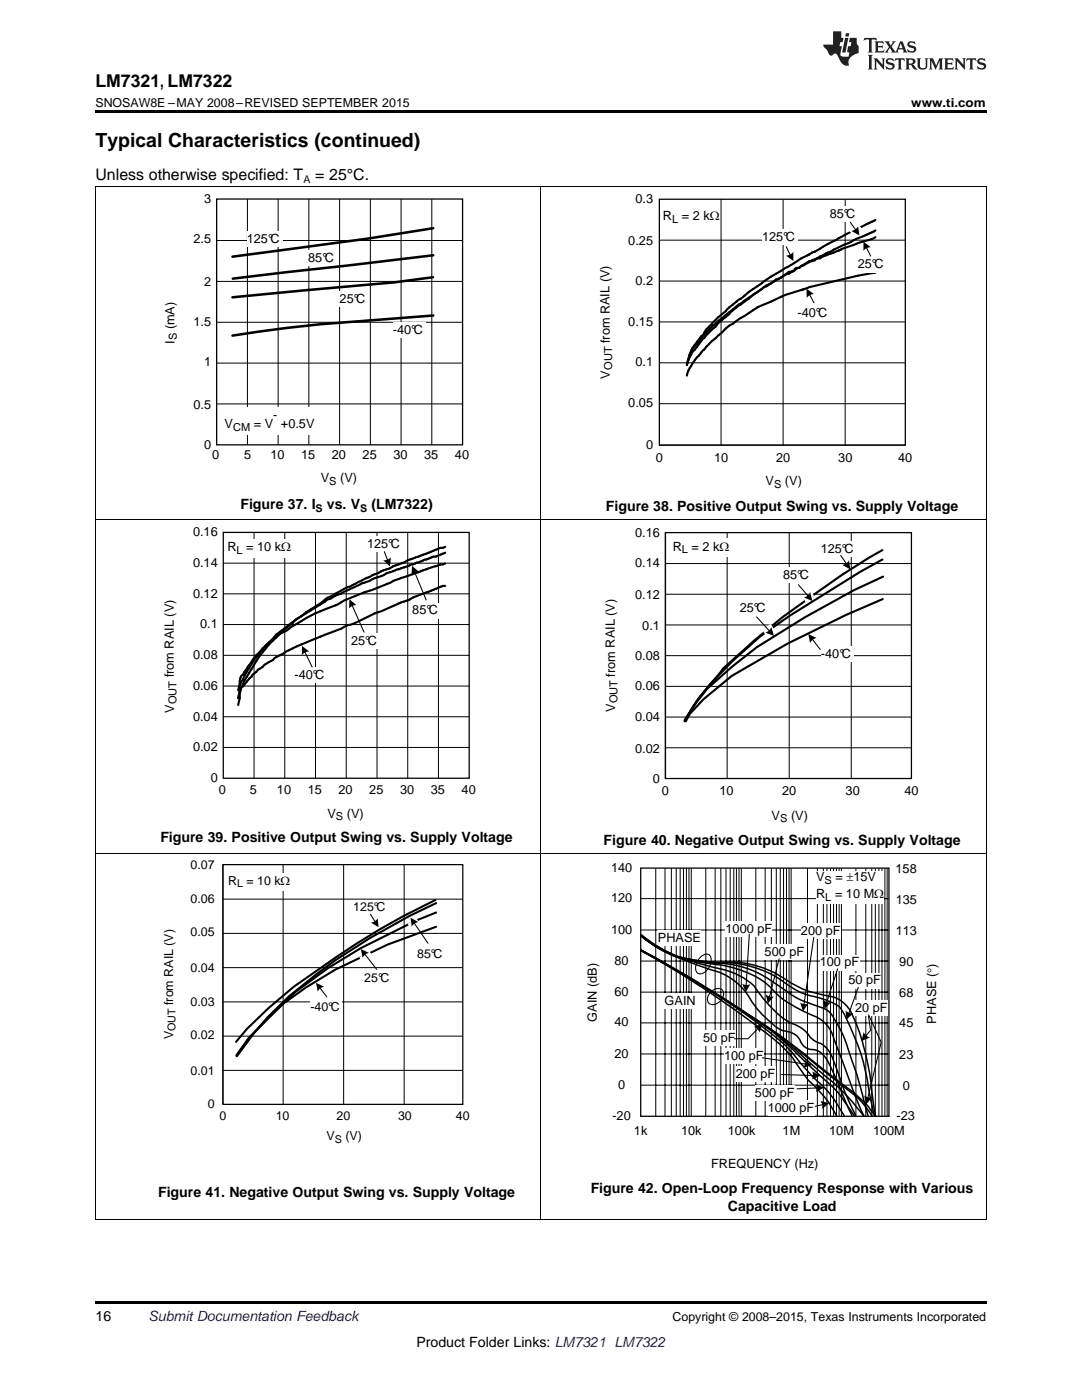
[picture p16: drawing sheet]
<svg xmlns="http://www.w3.org/2000/svg" width="216mm" height="279mm" viewBox="0 0 216 279" stroke-linecap="round" stroke-linejoin="round" font-family="sans-serif">
<defs><g id="words">
<text font-size="3.9" x="19" y="29.3">Typical Characteristics (continued)</text>
<text font-size="3.5" x="19" y="17.3">LM7321, LM7322</text>
<g font-size="3.2">
<text x="19" y="36">Unless otherwise specified: T</text>
<text x="62.9" y="36">= 25°C.</text>
</g>
<g font-size="2.8">
<text x="48" y="101.6">Figure 37. I</text>
<text x="65.2" y="101.6">vs. V</text>
<text x="74.1" y="101.6">(LM7322)</text>
<text x="120.9" y="102">Figure 38. Positive Output Swing vs. Supply Voltage</text>
<text x="32" y="168.1">Figure 39. Positive Output Swing vs. Supply Voltage</text>
<text x="120.4" y="168.6">Figure 40. Negative Output Swing vs. Supply Voltage</text>
<text x="31.5" y="238.8">Figure 41. Negative Output Swing vs. Supply Voltage</text>
<text x="117.9" y="238.1">Figure 42. Open-Loop Frequency Response with Various</text>
<text x="145.2" y="241.6">Capacitive Load</text>
<text x="19" y="263.6">16</text>
<text x="83.1" y="268.9">Product Folder Links: LM7321 LM7322</text>
</g>
<text font-size="2.8" fill="#0000c8" x="29.6" y="263.6">Submit Documentation Feedback</text>
<g font-size="2.5">
<text x="19" y="21.4">SNOSAW8E –MAY 2008–REVISED SEPTEMBER 2015</text>
<text x="181.8" y="21.4">www.ti.com</text>
<text x="40.7" y="40.5">3</text>
<text x="126.8" y="40.6">0.3</text>
<text x="132.3" y="44">R</text>
<text x="136.1" y="44">= 2 k:</text>
<text x="165.6" y="43.6">85°C</text>
<text x="38.6" y="48.5">2.5</text>
<text x="49.2" y="48.4">125°C</text>
<text x="61.5" y="52.3">85°C</text>
<text x="125.4" y="48.8">0.25</text>
<text x="152.1" y="48.1">125°C</text>
<text x="171.2" y="53.6">25°C</text>
<text x="40.7" y="57">2</text>
<text x="126.8" y="56.8">0.2</text>
<text x="34.8" y="65.7" transform="rotate(-90 34.8 65.7)">(mA)</text>
<text x="38.6" y="65">1.5</text>
<text x="67.8" y="60.4">25°C</text>
<text x="125.4" y="65.1">0.15</text>
<text x="159.1" y="63.3">-40°C</text>
<text x="34.8" y="68.6" transform="rotate(-90 34.8 68.6)">I</text>
<text x="78.4" y="66.7">-40°C</text>
<text x="121.7" y="68.5" transform="rotate(-90 121.7 68.5)">from RAIL (V)</text>
<text x="40.7" y="73.1">1</text>
<text x="121.7" y="75.5" transform="rotate(-90 121.7 75.5)">V</text>
<text x="126.8" y="73.1">0.1</text>
<text x="38.6" y="81.5">0.5</text>
<text x="54.5" y="83.7">-</text>
<text x="125.4" y="81.3">0.05</text>
<text x="40.7" y="89.6">0</text>
<text x="44.8" y="85.5">V</text>
<text x="50.6" y="85.5">= V</text>
<text x="56.1" y="85.5">+0.5V</text>
<text x="128.9" y="89.6">0</text>
<text x="42.4" y="91.7">0</text>
<text x="48.7" y="91.6">5</text>
<text x="53.9" y="91.6">10</text>
<text x="60.1" y="91.6">15</text>
<text x="66.2" y="91.6">20</text>
<text x="72.4" y="91.6">25</text>
<text x="78.5" y="91.6">30</text>
<text x="84.6" y="91.6">35</text>
<text x="90.8" y="91.6">40</text>
<text x="130.8" y="92.1">0</text>
<text x="142.5" y="92.1">10</text>
<text x="154.9" y="92.1">20</text>
<text x="167.3" y="92.1">30</text>
<text x="179.2" y="92.1">40</text>
<text x="64" y="96.2">V</text>
<text x="67.9" y="96.2">(V)</text>
<text x="152.8" y="96.8">V</text>
<text x="156.6" y="96.8">(V)</text>
<text x="38.5" y="107">0.16</text>
<text x="126.7" y="107.1">0.16</text>
<text x="38.5" y="113.1">0.14</text>
<text x="45.4" y="110">R</text>
<text x="49.1" y="110">= 10 k:</text>
<text x="73.2" y="109.4">125°C</text>
<text x="126.7" y="113.1">0.14</text>
<text x="134.2" y="109.9">R</text>
<text x="138" y="109.9">= 2 k:</text>
<text x="163.8" y="110.3">125°C</text>
<text x="38.5" y="119.3">0.12</text>
<text x="126.7" y="119.4">0.12</text>
<text x="156.3" y="115.5">85°C</text>
<text x="39.9" y="125.4">0.1</text>
<text x="82.3" y="122.6">85°C</text>
<text x="128.2" y="125.8">0.1</text>
<text x="147.6" y="122.1">25°C</text>
<text x="38.5" y="131.6">0.08</text>
<text x="70.1" y="128.6">25°C</text>
<text x="126.7" y="131.6">0.08</text>
<text x="163.8" y="131.3">-40°C</text>
<text x="34.7" y="135.2" transform="rotate(-90 34.7 135.2)">from RAIL (V)</text>
<text x="38.5" y="137.7">0.06</text>
<text x="58.8" y="135.4">-40°C</text>
<text x="122.7" y="135" transform="rotate(-90 122.7 135)">from RAIL (V)</text>
<text x="126.7" y="137.6">0.06</text>
<text x="34.7" y="142.3" transform="rotate(-90 34.7 142.3)">V</text>
<text x="38.5" y="143.8">0.04</text>
<text x="122.7" y="142.1" transform="rotate(-90 122.7 142.1)">V</text>
<text x="126.7" y="144">0.04</text>
<text x="38.5" y="150">0.02</text>
<text x="126.7" y="150.3">0.02</text>
<text x="42" y="156.1">0</text>
<text x="43.7" y="158.5">0</text>
<text x="49.8" y="158.4">5</text>
<text x="55.3" y="158.4">10</text>
<text x="61.4" y="158.4">15</text>
<text x="67.5" y="158.4">20</text>
<text x="73.7" y="158.4">25</text>
<text x="79.8" y="158.4">30</text>
<text x="86" y="158.4">35</text>
<text x="92.1" y="158.4">40</text>
<text x="130.3" y="156.2">0</text>
<text x="132.1" y="158.6">0</text>
<text x="143.6" y="158.6">10</text>
<text x="156.1" y="158.6">20</text>
<text x="168.7" y="158.6">30</text>
<text x="180.5" y="158.6">40</text>
<text x="65.3" y="163.2">V</text>
<text x="69.2" y="163.2">(V)</text>
<text x="154" y="163.6">V</text>
<text x="157.8" y="163.6">(V)</text>
<text x="38" y="173.3">0.07</text>
<text x="45.5" y="176.6">R</text>
<text x="49.2" y="176.6">= 10 k:</text>
<text x="121.9" y="174">140</text>
<text x="162.9" y="175.9">V</text>
<text x="162.9" y="179.3">R</text>
<text x="166.6" y="179.3">= 10 M</text>
<text x="166.7" y="175.9">=</text>
<text x="168.9" y="175.9">r15V</text>
<text x="174.5" y="179.3">:</text>
<text x="178.7" y="174.2">158</text>
<text x="38" y="180.1">0.06</text>
<text x="70.5" y="181.9">125°C</text>
<text x="121.9" y="180.1">120</text>
<text x="178.7" y="180.3">135</text>
<text x="38" y="186.8">0.05</text>
<text x="83.2" y="191.2">85°C</text>
<text x="121.9" y="186.3">100</text>
<text x="131.3" y="188">PHASE</text>
<text x="144.8" y="186.2">1000 pF</text>
<text x="152.6" y="190.8">500 pF</text>
<text x="159.8" y="186.6">200 pF</text>
<text x="178.7" y="186.6">113</text>
<text x="38" y="194">0.04</text>
<text x="72.7" y="196.1">25°C</text>
<text x="122.6" y="192.6">80</text>
<text x="163.6" y="192.9">100 pF</text>
<text x="169.3" y="196.5">50 pF</text>
<text x="179.4" y="192.8">90</text>
<text x="34.6" y="200.6" transform="rotate(-90 34.6 200.6)">from RAIL (V)</text>
<text x="38" y="200.8">0.03</text>
<text x="61.9" y="201.7">-40°C</text>
<text x="119.1" y="203.9" transform="rotate(-90 119.1 203.9)">GAIN (dB)</text>
<text x="122.6" y="198.8">60</text>
<text x="132.6" y="200.5">GAIN</text>
<text x="170.6" y="201.9">20 pF</text>
<text x="179.4" y="199">68</text>
<text x="34.6" y="207.4" transform="rotate(-90 34.6 207.4)">V</text>
<text x="38" y="207.4">0.02</text>
<text x="122.6" y="204.8">40</text>
<text x="140.3" y="208">50 pF</text>
<text x="179.4" y="205">45</text>
<text x="186.8" y="204.3" transform="rotate(-90 186.8 204.3)">PHASE (q)</text>
<text x="38" y="214.5">0.01</text>
<text x="122.6" y="211.2">20</text>
<text x="144.5" y="211.5">100 pF</text>
<text x="146.8" y="215">200 pF</text>
<text x="179.4" y="211.4">23</text>
<text x="41.5" y="221.2">0</text>
<text x="123.3" y="217.3">0</text>
<text x="150.6" y="218.9">500 pF</text>
<text x="153.2" y="221.9">1000 pF</text>
<text x="180.1" y="217.5">0</text>
<text x="43.8" y="223.6">0</text>
<text x="55" y="223.6">10</text>
<text x="65.2" y="227.6">V</text>
<text x="67.2" y="223.6">20</text>
<text x="68.9" y="227.6">(V)</text>
<text x="79.4" y="223.6">30</text>
<text x="91" y="223.6">40</text>
<text x="122.2" y="223.5">-20</text>
<text x="126.5" y="226.6">1k</text>
<text x="135.9" y="226.6">10k</text>
<text x="145.2" y="226.6">100k</text>
<text x="156.2" y="226.6">1M</text>
<text x="165.5" y="226.6">10M</text>
<text x="174.2" y="226.6">100M</text>
<text x="178.9" y="223.6">-23</text>
<text x="141.9" y="233.1">FREQUENCY (Hz)</text>
<text x="134.2" y="263.6">Copyright © 2008–2015, Texas Instruments Incorporated</text>
</g>
<g font-size="2.2">
<text x="134.1" y="44.4">L</text>
<text x="35.3" y="67.9" transform="rotate(-90 35.3 67.9)">S</text>
<text x="122.1" y="73.8" transform="rotate(-90 122.1 73.8)">OUT</text>
<text x="46.5" y="86">CM</text>
<text x="65.7" y="96.7">S</text>
<text x="154.5" y="97.3">S</text>
<text x="47.2" y="110.5">L</text>
<text x="136.1" y="110.4">L</text>
<text x="35.2" y="140.6" transform="rotate(-90 35.2 140.6)">OUT</text>
<text x="123.2" y="140.4" transform="rotate(-90 123.2 140.4)">OUT</text>
<text x="67" y="163.6">S</text>
<text x="155.7" y="164">S</text>
<text x="164.5" y="176.3">S</text>
<text x="164.7" y="179.7">L</text>
</g>
<g font-size="2.1">
<text x="60.5" y="36.6">A</text>
<text x="63" y="102.2">S</text>
<text x="71.9" y="102.2">S</text>
<text x="47.3" y="177">L</text>
<text x="35" y="205.8" transform="rotate(-90 35 205.8)">OUT</text>
<text x="66.8" y="228">S</text>
</g>
</g></defs>
<path d="M19 259.7h177.8v.5h-177.8z" fill="#000"/>
<path d="M19.1 170.3v73M107.9 170.3v73M196.8 170.3v73M19 243.3h177.8" fill="none" stroke="#000" stroke-width=".2"/>
<path d="M127.8 173.2h49.6v49.6h-49.6z" fill-rule="evenodd" fill="#fff"/>
<path d="M127.8 173.2h49.6v49.6h-49.6z" fill="none" stroke="#000" stroke-width=".25"/>
<g fill="none" stroke="#000" stroke-width=".2">
<path d="M127.9 179.3h49.4M130.8 173.3v49.5M132.7 173.2v49.6M134 173.3v49.4M134.9 173.3v49.5M135.7 173.3v49.4M136.4 173.2v49.6M137 173.3v49.5M137.5 173.3v49.4M137.9 173.3v49.5M140.8 173.3v49.5M142.7 173.3v49.4"/>
<path d="M143.8 173.3v49.4M144.9 173.3v49.4M145.7 173.3v49.4M146.4 173.3v49.4M146.9 173.3v49.4M147.5 173.3v49.5M147.9 173.3v49.4M150.8 173.2v49.6M152.7 173.2v49.6M153.9 173.3v49.4M154.9 173.3v49.4M155.7 173.3v49.5"/>
<path d="M156.3 173.3v49.4M156.9 173.3v49.5M157.4 173.3v49.4M157.9 173.3v49.5M161.1 173.3v49.5M163.1 173.3v49.5M164.3 173.3v49.5M165 173.3v49.4M165.7 173.3v49.4M166.3 173.3v49.5M166.9 173.3v49.4M167.4 173.3v49.4"/>
<path d="M167.9 173.3v49.4M170.8 173.3v49.5M172.8 173.3v49.5M174 173.3v49.4M174.7 173.3v49.5M175.4 173.3v49.4M176 173.3v49.5M176.6 173.3v49.4M177 173.3v49.4M127.9 198h49.5M127.9 191.8h49.4M127.9 185.6h49.4"/>
<path d="M127.8 216.6h49.6M127.9 210.3h49.4M127.9 204.1h49.4"/>
</g>
<g fill="#fff">
<path d="M162.9 173.9h13.5v6.4h-13.5z" fill-rule="evenodd"/>
<path d="M131.3 185.8h8.6v3h-8.6z" fill-rule="evenodd"/>
<path d="M132.6 198.2h6.2v3h-6.2z" fill-rule="evenodd"/>
</g>
<path d="M155.9 214.4l6.5 .2M163.2 217.1l-4.2 .2M173.2 202.5l.5 3.1-1 1.2M164.3 220.4l-1.7 .4" fill="none" stroke="#000" stroke-width=".21"/>
<g fill="#000">
<path d="M162.1 213.8l1.6 .9-1.7 .8a1.84 1.84 0 0 0 .1-1.7z" fill-rule="evenodd"/>
<path d="M162.7 216.3l1.7 .8-1.6 .9a1.82 1.82 0 0 0-.1-1.7z" fill-rule="evenodd"/>
<path d="M172.3 206a1.84 1.84 0 0 0 1.3 1l-1.7 .8z" fill-rule="evenodd"/>
<path d="M163.7 219.7l1.8 .5-1.5 1.1a1.84 1.84 0 0 0-.3-1.6z" fill-rule="evenodd"/>
</g>
<path d="M127.8 189.6a283.9 283.9 0 0 1 28.7 17.8l12.9 10.3a16 16 0 0 1 4.6 5M127.8 186.5a21 21 0 0 0 14.1 5.5h1a21.4 21.4 0 0 1 15.1 4.3 26.8 26.8 0 0 0 8.6 2.8 6.8 6.8 0 0 1 3.8 4.3 52.2 52.2 0 0 1 3.8 16l.5 3.3M127.9 189.7a324.9 324.9 0 0 1 27.2 16.6l5.1 3.8 6.4 5.1a39 39 0 0 1 6.3 5.2l1.9 2.4M127.9 189.7a175.6 175.6 0 0 1 28.1 19.1 47.8 47.8 0 0 1 5.3 6.8l2.7 2.7a18.8 18.8 0 0 1 3 4.4M127.9 186.7a27.1 27.1 0 0 0 11.5 5.5l2.2 .6a17.8 17.8 0 0 1 8.2 3.4l.7 .6a22.2 22.2 0 0 0 7.3 7.3 7.3 7.3 0 0 1 4 3.1l.7 .5a5.6 5.6 0 0 1 4 4.3l2.2 6.3 2 4.2M128 186.8a21.6 21.6 0 0 0 12.3 5.3 27.1 27.1 0 0 1 10.4 2.8 17.8 17.8 0 0 1 4.7 3.9 32.2 32.2 0 0 0 7.9 4.4 6.4 6.4 0 0 1 3.1 4l4.1 11.1 1.9 4.4M128 186.7a33.7 33.7 0 0 0 10.9 5.8l.8 .3a29.5 29.5 0 0 1 6.1 2.4 15 15 0 0 1 4.7 5.4 21.7 21.7 0 0 0 5.3 4.9l.5 .2a3.9 3.9 0 0 1 3.6 2.5 2.9 2.9 0 0 0 2.8 1.3 5.4 5.4 0 0 1 3.1 3.6l4.2 9.5M128 189.6a160.6 160.6 0 0 1 28.3 18.7l.9 .8a70.9 70.9 0 0 0 7.9 8.6l1.3 1.7 2 3.3M128.1 186.7a21.7 21.7 0 0 0 14.3 5.3 23 23 0 0 1 15.4 5 13.6 13.6 0 0 0 5.6 2.1l.6 .2a12.3 12.3 0 0 1 3.5 1.6 44.2 44.2 0 0 1 4.5 10.2l.8 3.2 .9 4.8 .8 3.7M128.1 186.9a22 22 0 0 0 14.1 5.3 21 21 0 0 1 13.5 4.8 21.1 21.1 0 0 0 8.1 4l1.4 .7 1 1.2a34.8 34.8 0 0 1 4.1 9.5l.7 2 2.2 8.3M170.5 222.7l-2.2-3.1a21.3 21.3 0 0 0-5-5.2l-2.1-2a72.1 72.1 0 0 0-14.6-11.7l-9.2-5.7-9.4-5.3a271.9 271.9 0 0 1 27.4 17.1l3.6 2.9 4.4 4a43.7 43.7 0 0 1 6.5 6l2.4 3" fill="none" stroke="#000" stroke-width=".3"/>
<g fill="#fff">
<path d="M170.6 199.6h6.5v3h-6.5z" fill-rule="evenodd"/>
<path d="M169.3 194.2h6.5v3h-6.5z" fill-rule="evenodd"/>
<path d="M159.8 184.3h7.9v3.1h-7.9z" fill-rule="evenodd"/>
<path d="M163.6 190.6h7.9v3h-7.9z" fill-rule="evenodd"/>
<path d="M140.3 205.7h6.5v3h-6.5z" fill-rule="evenodd"/>
<path d="M146.8 212.8h7.9v3h-7.9z" fill-rule="evenodd"/>
<path d="M144.5 209.2h7.9v3h-7.9z" fill-rule="evenodd"/>
<path d="M144.8 183.9h9.3v3h-9.3z" fill-rule="evenodd"/>
<path d="M152.6 188.6h7.9v3h-7.9z" fill-rule="evenodd"/>
</g>
<path d="M149.5 186.5l-.6 10.3M155.5 191.3l-2 7.8M162.4 187.1l-2 13.5M167.1 193.4l-2.2 6.8M171.3 197.1l-1.9 5.2M152.1 211.1l8.7 1.3" fill="none" stroke="#000" stroke-width=".21"/>
<g fill="#000">
<path d="M148.1 196.3a1.84 1.84 0 0 0 1.6 .1l-.9 1.6z" fill-rule="evenodd"/>
<path d="M152.8 198.5a1.84 1.84 0 0 0 1.6 .4l-1.2 1.4z" fill-rule="evenodd"/>
<path d="M159.7 200.1a1.84 1.84 0 0 0 1.6 .2l-1.1 1.5z" fill-rule="evenodd"/>
<path d="M160.5 211.5l1.5 1-1.7 .6a1.84 1.84 0 0 0 .2-1.6z" fill-rule="evenodd"/>
<path d="M164.2 199.5a1.84 1.84 0 0 0 1.6 .5l-1.3 1.3z" fill-rule="evenodd"/>
<path d="M168.7 201.7a1.83 1.83 0 0 0 1.6 .5l-1.4 1.3z" fill-rule="evenodd"/>
</g>
<g fill="#fff">
<path d="M153.2 219.6h9.3v3h-9.3z" fill-rule="evenodd"/>
<path d="M150.6 216.6h7.9v3.1h-7.9z" fill-rule="evenodd"/>
</g>
<path d="M139.9 190.9a1.13 1.13 0 0 1 1.5-.4 1.13 1.13 0 0 1 .5 1.5 2.79 2.79 0 0 1-2.3 2.4 1.38 1.38 0 0 1-.6-2.1zM141.8 198a1.53 1.53 0 0 1 2.5-.2 2.19 2.19 0 0 1-2.6 2.6 1.33 1.33 0 0 1-.2-2.1zM151.3 205.2l-2 2.1h-2.8M173.3 202.5l2.5 5.5-2.7 11.2" fill="none" stroke="#000" stroke-width=".21"/>
<g fill="#000">
<path d="M150.4 204.9l1.7-.6-.5 1.8a1.84 1.84 0 0 0-1.2-1.2z" fill-rule="evenodd"/>
<path d="M172.4 218.6a1.84 1.84 0 0 0 1.6 .4l-1.1 1.4z" fill-rule="evenodd"/>
</g>
<path d="M86.9 179.6a138.6 138.6 0 0 0-19.5 11.2l-8.7 6.1-5.1 4.3-4.3 4.1-2.2 2.6M87 180.2a126 126 0 0 0-29.3 18.6l-4.3 4.2-3.3 3.9-2.9 3.9a64.8 64.8 0 0 1 18.3-17.7l6.5-3.9 11-5.5 4-1.6M87 185l-9.7 3.5-10.4 5-5.8 3.6-4.5 3.2-6.9 6.7-2.5 3.6" fill="none" stroke="#000" stroke-width=".41"/>
<path d="M44.5 172.6h47.8v47.8h-47.8z" fill="none" stroke="#000" stroke-width=".25"/>
<path d="M44.5 172.6v47.8M44.5 179.4h47.8M56.5 172.6v47.8M68.6 172.6v47.8M80.6 172.6v47.8M44.5 199.9h47.8M44.5 193.1h47.8M44.5 186.3h47.8M44.5 213.6h47.8M44.5 206.8h47.8" fill="none" stroke="#000" stroke-width=".2"/>
<g fill="#fff">
<path d="M45.5 174.2h12.4v3.6h-12.4z" fill-rule="evenodd"/>
<path d="M61.9 199.5h6.4v3h-6.4z" fill-rule="evenodd"/>
<path d="M72.7 193.8h5.5v3h-5.5z" fill-rule="evenodd"/>
<path d="M83.2 189h5.6v2.9h-5.6z" fill-rule="evenodd"/>
<path d="M70.5 179.7h6.9v2.9h-6.9z" fill-rule="evenodd"/>
</g>
<path d="M63.8 197.1l1.4 1.8M73.9 182.5l1 1.5" fill="none" stroke="#000" stroke-width=".21"/>
<g fill="#000">
<path d="M63.1 196.1l1.6 .8a1.79 1.79 0 0 0-1.3 1z" fill-rule="evenodd"/>
<path d="M74 184.1a1.79 1.79 0 0 0 1.4-.8l.1 1.7z" fill-rule="evenodd"/>
</g>
<path d="M71.7 191l2.1-1.2 .3 .7-2 1.1z" fill-rule="evenodd" fill="#fff"/>
<path d="M72.7 190.4l2.5 3.1" fill="none" stroke="#000" stroke-width=".21"/>
<path d="M72 189.4l1.6 .8a1.79 1.79 0 0 0-1.2 1z" fill-rule="evenodd" fill="#000"/>
<path d="M81.3 184.3l1.8-1 .4 .6-1.8 1z" fill-rule="evenodd" fill="#fff"/>
<path d="M82.6 184.2l2.8 4.1" fill="none" stroke="#000" stroke-width=".21"/>
<path d="M81.9 183.1l1.6 .9a1.78 1.78 0 0 0-1.3 .9z" fill-rule="evenodd" fill="#000"/>
<g fill="none" stroke="#000" stroke-width=".2">
<path d="M19.1 103.8v66.5M107.9 103.8v66.5M132.8 106.3v49.1M132.8 118.6h49.1M132.8 112.5h49.1M145.1 106.3v49.1M157.5 106.3v49.1M169.9 106.3v49.1M196.8 103.8v66.5M132.8 137h49.1M132.8 130.9h49.1M132.8 124.7h49.1"/>
<path d="M132.8 155.4h49M132.8 149.2h49.1M132.8 143.1h49.1M19 170.3h177.8"/>
</g>
<path d="M176.1 109.8l-2.7 1.5-5.4 3.4-5.3 3.8-6.5 4.6-5.7 4.7-6.3 5.7-4.7 5.7-2.9 4.6 2.4-3.8a73.7 73.7 0 0 1 18.7-17.2l14-8.7 4.4-2.4M176.1 119.6l-7.2 3.1-11.7 5.7-11.2 6.5-5.6 4.7-2.7 2.8-.9 1.6M176.2 115.1l-5.8 2.7-9.7 5.3-9.7 6.1-5 3.9-4.9 4.4-2.9 3.6-1.6 2.9" fill="none" stroke="#000" stroke-width=".42"/>
<path d="M132.8 106.3h49.1v49.1h-49.1z" fill="none" stroke="#000" stroke-width=".25"/>
<g fill="#fff">
<path d="M134.2 107.5h11.3v3.7h-11.3z" fill-rule="evenodd"/>
<path d="M163.8 108.1h7.1v3h-7.1z" fill-rule="evenodd"/>
<path d="M156.3 113.2h5.6v3.1h-5.6z" fill-rule="evenodd"/>
<path d="M147.6 119.8h5.7v3h-5.7z" fill-rule="evenodd"/>
<path d="M163.8 129h6.5v3.1h-6.5z" fill-rule="evenodd"/>
</g>
<path d="M167.8 110.9l1.2 1.7M162 127.5l1.7 2.1" fill="none" stroke="#000" stroke-width=".21"/>
<g fill="#000">
<path d="M168.1 112.7a1.84 1.84 0 0 0 1.3-.9l.3 1.8z" fill-rule="evenodd"/>
<path d="M161.3 126.5l1.6 .8a1.83 1.83 0 0 0-1.3 1z" fill-rule="evenodd"/>
</g>
<path d="M160.2 119.3l1.8-1 .5 .9-1.7 1z" fill-rule="evenodd" fill="#fff"/>
<path d="M159.3 116.7l2 2.3" fill="none" stroke="#000" stroke-width=".21"/>
<path d="M160.4 119.2a1.83 1.83 0 0 0 1.3-1l.4 1.7z" fill-rule="evenodd" fill="#000"/>
<path d="M152 125.5l1.8-1 .7 1.2-1.8 1z" fill-rule="evenodd" fill="#fff"/>
<path d="M151 123.1l2.6 2.9" fill="none" stroke="#000" stroke-width=".21"/>
<path d="M152.7 126.2a1.84 1.84 0 0 0 1.2-1.1l.5 1.8z" fill-rule="evenodd" fill="#000"/>
<g fill="none" stroke="#000" stroke-width=".42">
<path d="M72.1 116.5l-6.8 3.2-6.1 3.9M72.8 118.2l-4.1 1.7-1.8 .9M73.2 115.3l-3.4 1.8h-.4l-.7 .4-2.7 1.6-.7 .2-1.4 1.1-2.8 1.8-1 .8M77.3 116.5l-4.7 1.8M85.1 118.2l-2.7 1.1-1.1 .6-1.8 .5M87 113l-8.1 2.8-1.7 .7M88.8 110.3l-1.9 .8h-.4l-5.2 1.9-2.1 .6-4.9 2-.6 .4-1.7 .5M88.8 116.9h-.4l-3.3 1.4M88.8 112.5l-1.9 .5M88.8 109.1l-.9 .2-6.2 2.4-1.1 .6-4.1 1.5-3.4 1.6M53.7 128.2a22.4 22.4 0 0 0-4.3 4.9l-.9 1.6a1.79 1.79 0 0 0-.7 1.7l-.3 1.4M59.2 123.6l-4.1 3.1-1.4 1.5"/>
<path d="M59.2 123.6l-.8 .7a35.8 35.8 0 0 0-7.3 7.6l-2.3 3.9-.3 .8a5 5 0 0 0-.7 2.7l-.3 1.4M63 127.4a51.9 51.9 0 0 0-8.2 3.9l-.3 .4a5.1 5.1 0 0 0-2.1 1.4l-.9 .6-1.1 1-.2 .3-2 2.2-.4 .6-.3 1.5 .3-1.3a2.81 2.81 0 0 1 .7-2.4l.3-.8 1.9-3.1 2.3-2.9M63 122.4l-4.6 2.5a6.7 6.7 0 0 1-2.5 1.6l-2.2 1.7M66.9 125.9l-3.9 1.5M66.9 120.8l-3.9 1.6M74.9 122.4l-4 1.9-1.5 .4-1.4 .8-1.1 .4M79.5 120.5l-3.4 1.5-1.3 .4"/>
</g>
<g fill="none" stroke="#000" stroke-width=".2">
<path d="M44.6 118.5h49M44.6 112.4h49M50.7 106.3v49M56.8 106.3v49M63 106.3v49M69.1 106.3v49M75.2 106.3v49M81.4 106.3v49M87.5 106.3v49M44.6 136.9h49M44.6 130.8h49M44.6 124.6h49"/>
<path d="M44.6 149.2h49M44.6 143h49"/>
</g>
<path d="M44.6 106.3h49v49h-49z" fill="none" stroke="#000" stroke-width=".25"/>
<g fill="#fff">
<path d="M45.4 107.6h12.7v3.6h-12.7z" fill-rule="evenodd"/>
<path d="M58.8 133.1h6.5v3.1h-6.5z" fill-rule="evenodd"/>
<path d="M73.2 107.1h7.1v3.1h-7.1z" fill-rule="evenodd"/>
<path d="M82.3 120.3h5.6v3.1h-5.6z" fill-rule="evenodd"/>
<path d="M70.1 126.3h5.6v3.1h-5.6z" fill-rule="evenodd"/>
</g>
<path d="M76.7 110.1l.7 1.8M82.7 114.1l2.3 5.6M60.8 130l1.5 3.1M70.2 120.7l2.4 5.5" fill="none" stroke="#000" stroke-width=".21"/>
<g fill="#000">
<path d="M69.7 119.6l1.4 1.2a1.83 1.83 0 0 0-1.5 .6z" fill-rule="evenodd"/>
<path d="M76.5 111.8a1.83 1.83 0 0 0 1.5-.6l-.2 1.8z" fill-rule="evenodd"/>
<path d="M82.2 112.9l1.4 1.2a1.84 1.84 0 0 0-1.5 .7z" fill-rule="evenodd"/>
<path d="M60.3 128.9l1.4 1.1a1.84 1.84 0 0 0-1.5 .7z" fill-rule="evenodd"/>
</g>
<g fill="none" stroke="#000" stroke-width=".2">
<path d="M19.1 37.3v66.5M107.9 37.3v66.5M143.9 39.8v49M156.3 39.8v49M168.6 39.8v49M196.8 37.3v66.5M131.6 56.1h49M131.6 47.9h49M131.6 72.4h49M131.6 64.2h49M131.6 88.8h49M131.6 80.6h49"/>
<path d="M19 103.7h177.8"/>
</g>
<g fill="none" stroke="#000" stroke-width=".42">
<path d="M150.3 58.8l-.9 .8a52.6 52.6 0 0 0-9.5 8.5l-1.7 2.1-.9 1.7M152 57.7l-3.5 2.3a44.3 44.3 0 0 0-10.3 9.6l-.6 1.1M153.9 56.5l-.9 .4-1 .8M153.9 56.5l-.9 .6-.6 .2-.4 .4M155.9 55.4a4.1 4.1 0 0 0-2 1.1M155.9 55.4l-2 1.1M156.7 54.8l-.8 .6M157.9 54.2h-.5l-.7 .6M157.9 54.2l-.5 .4-.7 .2M158.5 54l-.6 .2M159.5 53.5h-.6l-.3 .2-.1 .3M159.5 53.5h-.3l-.7 .5"/>
<path d="M159.9 53.1l-.4 .4M160.5 57.7l-3.8 1.1-5.6 2.5-3.3 2.2a35.4 35.4 0 0 0-10.2 9.9l-.5 1.6M161.5 50.8l-1.6 .8-1.4 .9a64.9 64.9 0 0 0-9.5 6.2l-3.5 2.6-3.4 3.3a6.2 6.2 0 0 0-1.9 2.3 8.5 8.5 0 0 0-2.6 3.8M161.5 50.8l-.5 .2M163 51.6a1.57 1.57 0 0 1-1.5 .5l-1.6 1M163 51.6l-3.1 1.5M167.8 49.8l-3.6 1.4-.6 .4h-.6M167.8 49.8l-.4 .2M174.7 54.4l-3.5 .6-9.7 2.3-1.6 .6M174.7 47.3l-.7 .4-2.8 .8-3.4 1.3M174.7 46l-8.4 3.8-3.3 1.8M174.7 43.9l-5.9 2.9-7.3 4"/>
<path d="M137.3 71.9l-.2 .9zM137.6 70.7l-.5 2M137.6 70.7l-.3 1.2"/>
</g>
<path d="M131.6 39.8h49v49h-49z" fill="none" stroke="#000" stroke-width=".25"/>
<g fill="#fff">
<path d="M159.1 61h6.5v3.1h-6.5z" fill-rule="evenodd"/>
<path d="M152.1 45.8h7v3.1h-7z" fill-rule="evenodd"/>
<path d="M165.6 41.3h5.6v3h-5.6z" fill-rule="evenodd"/>
<path d="M171.2 51.3h5.6v3h-5.6z" fill-rule="evenodd"/>
</g>
<path d="M156.9 49.2l.9 1.8M161.5 58.7l.9 1.7" fill="none" stroke="#000" stroke-width=".21"/>
<g fill="#000">
<path d="M156.8 51a1.84 1.84 0 0 0 1.5-.7v1.8z" fill-rule="evenodd"/>
<path d="M160.9 57.6l1.5 1.1a1.83 1.83 0 0 0-1.4 .8z" fill-rule="evenodd"/>
</g>
<path d="M169.4 46l1.5-1.5 1.1 1.1-1.5 1.5z" fill-rule="evenodd" fill="#fff"/>
<path d="M169.7 44.4l1.1 1.5" fill="none" stroke="#000" stroke-width=".21"/>
<path d="M169.9 46.1a1.83 1.83 0 0 0 1.3-.9l.3 1.8z" fill-rule="evenodd" fill="#000"/>
<path d="M182.4 46.6l2.3-.6 .2 .8-2.3 .6z" fill-rule="evenodd" fill="#fff"/>
<path d="M172.9 49.3l.8 1.8" fill="none" stroke="#000" stroke-width=".21"/>
<path d="M172.3 48.2l1.5 1.1a1.82 1.82 0 0 0-1.5 .8z" fill-rule="evenodd" fill="#000"/>
<path d="M132.3 41.6h11.3v3.6h-11.3z" fill-rule="evenodd" fill="#fff"/>
<path d="M49.4 39.7v49.1M55.5 39.7v49.1M61.6 39.7v49.1M67.8 39.7v49.1M73.9 39.7v49.1M80 39.7v49.1M86.2 39.7v49.1M43.2 56.2h49.1M43.2 48h49.1M43.2 72.5h49.1M43.2 64.3h49.1M43.2 80.6h49.1" fill="none" stroke="#000" stroke-width=".2"/>
<path d="M43.2 39.7h49.1v49.1h-49.1z" fill="none" stroke="#000" stroke-width=".25"/>
<g fill="#fff">
<path d="M49.2 46.1h7.1v3.1h-7.1z" fill-rule="evenodd"/>
<path d="M61.5 50h5.7v3.1h-5.7z" fill-rule="evenodd"/>
<path d="M67.8 58.1h5.6v3.1h-5.6z" fill-rule="evenodd"/>
<path d="M78.4 64.4h6.5v3h-6.5z" fill-rule="evenodd"/>
<path d="M44.8 81.3h18v5.5h-18z" fill-rule="evenodd"/>
</g>
<path d="M86.4 55.3l-7.7 1.1-32.3 2.9M86.5 45.5l-12.9 2.1-27.2 3.6M86.5 50.9l-40.1 4.7M86.5 63l-22.6 1.7-6.5 .7-11 1.6" fill="none" stroke="#000" stroke-width=".51"/>
<path d="M19 37.2h177.8" fill="none" stroke="#000" stroke-width=".2"/>
<path d="M19 22h177.8v.5h-177.8z" fill="#000"/>
<g fill="#231f20">
<path d="M172.5 7.6l-.1 .5 .4-.2h.6v.1v2.1l-.2 .4h.9l-.2-.4v-2.1l.1-.1h.5l.5 .2-.2-.5zM174.5 8.3l.2 .3v1.5l-.2 .4h1.8l.2-.6a1.04 1.04 0 0 1-1.3 .2v-.7h.6l.3 .2v-.6l-.3 .2h-.6v-.6l.8-.1 .4 .3-.2-.5zM176.5 8.3l.9 1.1-.9 1.1h.8l-.2-.2 .4-.7 .5 .7-.2 .2h1.5l-.2-.2 .2-.4h.9l.1 .4-.2 .2h1l-.3-.3-.7-1.9h-.5l-.9 2-.8-1 .9-1h-.8l.1 .3-.4 .5-.3-.6 .1-.2zM179.7 8.6l.4 1h-.7zM181.3 8.4a.63 .63 0 0 0-.2 .7 .63 .63 0 0 0 .6 .4l.6 .2 .1 .2a.75 .75 0 0 1-.7 .4 .75 .75 0 0 1-.6-.5l.1 .7 .1-.1a1.11 1.11 0 0 0 1.5-.6 1.13 1.13 0 0 0-1.2-.8l-.1-.4a1.04 1.04 0 0 1 1.2 .2l-.2-.5-.2 .1-.4-.2zM173.2 10.9l.2 .4v2.2l-.2 .4h1l-.3-.4v-2.2l.3-.4zM174.3 11.6l.3 .4v1.5l-.3 .4h.8l-.2-.4v-1.3l1.5 1.7v-1.9l.2-.4h-.7l.2 .4v.9l-1.1-1.3zM177 11.8a.62 .62 0 0 0-.2 .7 .62 .62 0 0 0 .6 .4l.6 .1 .1 .3a.76 .76 0 0 1-.7 .3 .76 .76 0 0 1-.7-.4l.2 .7 .1-.1a1.11 1.11 0 0 0 1.5-.6 1.13 1.13 0 0 0-1.2-.8l-.1-.4a1.04 1.04 0 0 1 1.2 .2l-.2-.6-.2 .1-.5-.1zM178.7 11.6l-.2 .6a.61 .61 0 0 1 .8-.3v1.6l-.2 .4h.9l-.2-.4v-1.6a.63 .63 0 0 1 .7 .3l-.1-.6zM180.6 11.6l.3 .4v1.5l-.3 .4h1l-.2-.2-.1-.8 .6 .2a.76 .76 0 0 0 1.2 .7l-1-1a.58 .58 0 0 0 .6-.5 .58 .58 0 0 0-.5-.6zM181.4 11.9h.1a.45 .45 0 0 1 .5 .1 .45 .45 0 0 1 .1 .5l-.8 .2zM182.9 11.6l.2 .2a2.17 2.17 0 0 0 .3 1.9 .99 .99 0 0 0 1.6-.6v-1.1l.2-.4h-.7l.2 .2a1.92 1.92 0 0 1-.2 1.8 .6 .6 0 0 1-.9-.5v-1.1l.2-.4zM185.4 11.6l.2 .4v1.5l-.2 .4h.7l-.2-.4v-1.4l.8 1.8 .8-1.8v1.4l-.2 .4h.9l-.2-.4v-1.5l.2-.4h-.8l-.6 1.5-.6-1.5zM188.4 11.6l.2 .4v1.5l-.2 .4h1.8l.1-.6a1.04 1.04 0 0 1-1.2 .1v-.6h.5l.4 .2v-.6l-.4 .2h-.5v-.7h.8l.3 .3-.1-.6zM190.5 11.6l.2 .4v1.5l-.2 .4h.7l-.2-.4v-1.3l1.5 1.7v-1.9l.2-.4h-.7l.2 .4v.9l-1.1-1.3zM192.9 11.6l-.1 .6a.61 .61 0 0 1 .7-.3l.1 1.6-.3 .4h1l-.3-.4 .1-1.6a.63 .63 0 0 1 .7 .3l-.1-.6zM195.2 11.8a.62 .62 0 0 0-.2 .7 .62 .62 0 0 0 .6 .4l.6 .1 .1 .3a.76 .76 0 0 1-.7 .3 .76 .76 0 0 1-.6-.4l.1 .7 .1-.1a1.11 1.11 0 0 0 1.6-.6 1.13 1.13 0 0 0-1.3-.8l-.1-.4a1.04 1.04 0 0 1 1.2 .2l-.1-.6-.2 .1-.5-.1z"/>
<path d="M166.2 6.3v2.6h-1.9v.4l.8 .9a.91 .91 0 0 0 1 .8 .56 .56 0 0 1 .5-.3 .56 .56 0 0 1 .5 .3l.4 .8a1.53 1.53 0 0 0 1.9 1.2 1.54 1.54 0 0 1 1-2.1l.9-.3v-1.4a1.52 1.52 0 0 1-.4-1.6h-1.3l-.2 .8h.5l-.2 .8h-.5l-.1 1v.2l.4 .1-.2 .8a1.93 1.93 0 0 1-1.6-.3l.3-1.8h-.5l.2-.8h.4l.2-.8h-.4v-1.3zM168.6 7.6l-.6 2.9h.7l.6-2.9zM168.8 6.6l-.1 .7h.6l.2-.7z"/>
</g>
<use href="#words"/>
</svg>
